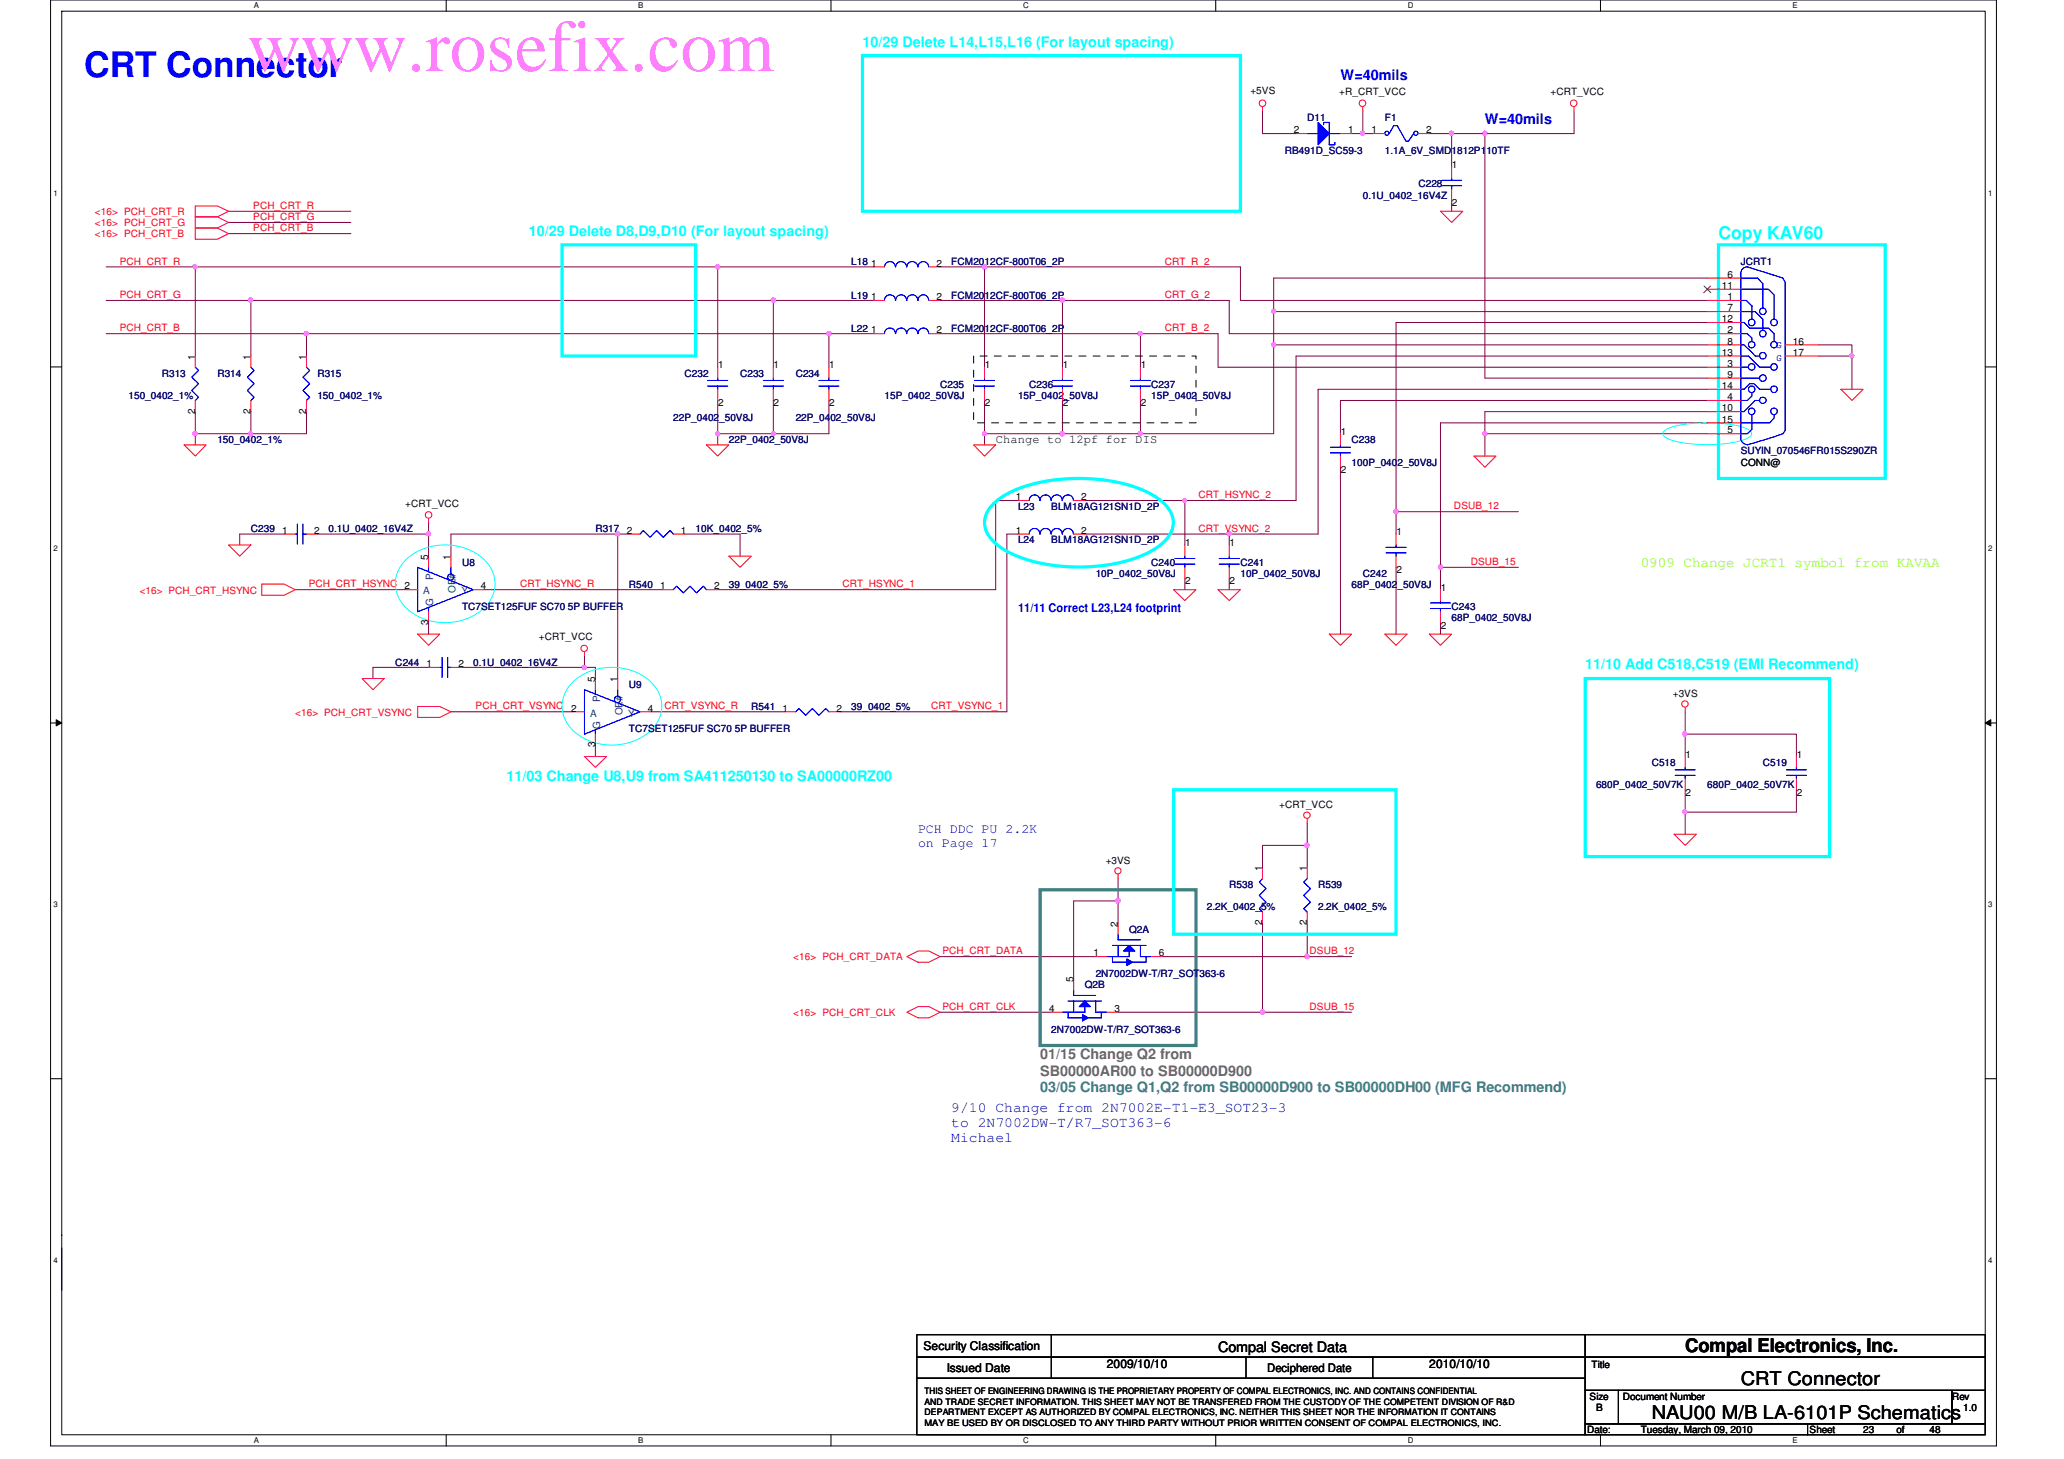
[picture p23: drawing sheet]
<svg xmlns="http://www.w3.org/2000/svg" width="297mm" height="210mm" viewBox="0 0 297 210" stroke-linecap="round" stroke-linejoin="round" font-family="sans-serif">
<defs><g id="words">
<text font-size="10.6" fill="#ff80ff" x="35.6" y="10.2">www.rosefix.com</text>
<text font-size="5.1" fill="#00f" x="12.1" y="11.1">CRT Connector</text>
<g font-size="2.7">
<text x="242.5" y="194.6">Compal Electronics, Inc.</text>
<text x="250.5" y="199.3">CRT Connector</text>
<text x="237.7" y="204.1">NAU00 M/B LA-6101P Schematics</text>
</g>
<text font-size="2.5" fill="#0ff" x="247.3" y="34.4">Copy KAV60</text>
<g font-size="2.1" fill="#0ff">
<text x="124.1" y="6.7">10/29 Delete L14,L15,L16 (For layout spacing)</text>
<text x="76.1" y="33.9">10/29 Delete D8,D9,D10 (For layout spacing)</text>
<text x="228.1" y="96.3">11/10 Add C518,C519 (EMI Recommend)</text>
<text x="72.9" y="112.3">11/03 Change U8,U9 from SA411250130 to SA00000RZ00</text>
</g>
<g font-size="2.1" fill="#00f">
<text x="192.9" y="11.5">W=40mils</text>
<text x="213.7" y="17.9">W=40mils</text>
<text x="136.9" y="160">9/10 Change from 2N7002E-T1-E3_SOT23-3</text>
<text x="136.9" y="162.2">to 2N7002DW-T/R7_SOT363-6</text>
<text x="136.9" y="164.3">Michael</text>
</g>
<text font-size="2.1" fill="#80ff00" x="236.1" y="81.6">0909 Change JCRT1 symbol from KAVAA</text>
<g font-size="2.1" fill="#808040">
<text x="149.7" y="152.3">01/15 Change Q2 from</text>
<text x="149.7" y="154.8">SB00000AR00 to SB00000D900</text>
</g>
<text font-size="2.1" fill="#408080" x="149.7" y="157.1">03/05 Change Q1,Q2 from SB00000D900 to SB00000DH00 (MFG Recommend)</text>
<text font-size="2.1" x="175.3" y="194.4">Compal Secret Data</text>
<g font-size="1.9" fill="#00f">
<text x="132.1" y="119.9">PCH DDC PU 2.2K</text>
<text x="132.1" y="121.9">on Page 17</text>
</g>
<g font-size="1.7">
<text x="143.3" y="63.8">Change to 12pf for DIS</text>
<text x="132.9" y="194.3">Security Classification</text>
<text x="136.3" y="197.3">Issued Date</text>
<text x="159.3" y="196.9">2009/10/10</text>
<text x="182.4" y="197.4">Deciphered Date</text>
<text x="205.7" y="196.9">2010/10/10</text>
</g>
<text font-size="1.7" fill="#00f" x="146.5" y="88">11/11 Correct L23,L24 footprint</text>
<g font-size="1.4">
<text x="180" y="13.5">+5VS</text>
<text x="192.7" y="13.7">+R_CRT_VCC</text>
<text x="223.1" y="13.7">+CRT_VCC</text>
<text x="186.2" y="19.2">2</text>
<text x="194" y="19.2">1</text>
<text x="197.4" y="19.2">1</text>
<text x="205.2" y="19.2">2</text>
<text x="209" y="24.2">1</text>
<text x="209" y="29.7">2</text>
<text x="125.4" y="38.4">1</text>
<text x="134.8" y="38.4">2</text>
<text x="247.8" y="41.6">11</text>
<text x="248.6" y="40">6</text>
<text x="125.4" y="48">1</text>
<text x="125.4" y="43.2">1</text>
<text x="134.8" y="48">2</text>
<text x="134.8" y="43.2">2</text>
<text x="247.8" y="46.4">12</text>
<text x="248.6" y="43.2">1</text>
<text x="248.6" y="44.8">7</text>
<text x="248.6" y="48">2</text>
<text x="28.1" y="51.7" transform="rotate(-90 28.1 51.7)">1</text>
<text x="36.1" y="51.7" transform="rotate(-90 36.1 51.7)">1</text>
<text x="44.1" y="51.7" transform="rotate(-90 44.1 51.7)">1</text>
<text x="103.3" y="53">1</text>
<text x="111.3" y="53">1</text>
<text x="119.3" y="53">1</text>
<text x="141.7" y="53">1</text>
<text x="152.9" y="53">1</text>
<text x="164.2" y="53">1</text>
<text x="247.8" y="51.2">13</text>
<text x="248.6" y="49.6">8</text>
<text x="248.6" y="52.8">3</text>
<text x="258" y="49.6">16</text>
<text x="258" y="51.2">17</text>
<text x="28.1" y="59.5" transform="rotate(-90 28.1 59.5)">2</text>
<text x="36.1" y="59.5" transform="rotate(-90 36.1 59.5)">2</text>
<text x="44.1" y="59.5" transform="rotate(-90 44.1 59.5)">2</text>
<text x="103.3" y="58.5">2</text>
<text x="111.3" y="58.5">2</text>
<text x="119.3" y="58.5">2</text>
<text x="141.7" y="58.5">2</text>
<text x="152.9" y="58.5">2</text>
<text x="164.2" y="58.5">2</text>
<text x="247.8" y="56">14</text>
<text x="247.8" y="59.2">10</text>
<text x="248.6" y="54.4">9</text>
<text x="248.6" y="57.6">4</text>
<text x="193" y="62.6">1</text>
<text x="247.8" y="60.8">15</text>
<text x="248.6" y="62.4">5</text>
<text x="146.2" y="72">1</text>
<text x="155.6" y="72">2</text>
<text x="193" y="68.1">2</text>
<text x="250.5" y="67">CONN@</text>
<text x="40.6" y="76.8">1</text>
<text x="45.2" y="76.8">2</text>
<text x="58.3" y="72.9">+CRT_VCC</text>
<text x="90.2" y="76.8">2</text>
<text x="98" y="76.8">1</text>
<text x="146.2" y="76.8">1</text>
<text x="155.6" y="76.8">2</text>
<text x="201" y="77">1</text>
<text x="61.6" y="80.5" transform="rotate(-90 61.6 80.5)">5</text>
<text x="64.9" y="80.5" transform="rotate(-90 64.9 80.5)">1</text>
<text x="170.6" y="78.6">1</text>
<text x="177" y="78.6">1</text>
<text x="201" y="82.5">2</text>
<text x="58.2" y="84.8">2</text>
<text x="61.6" y="89.9" transform="rotate(-90 61.6 89.9)">3</text>
<text x="69.2" y="84.8">4</text>
<text x="95" y="84.8">1</text>
<text x="102.8" y="84.8">2</text>
<text x="170.6" y="84.1">2</text>
<text x="177" y="84.1">2</text>
<text x="207.3" y="85">1</text>
<text x="61.4" y="96">1</text>
<text x="66" y="96">2</text>
<text x="77.6" y="92.1">+CRT_VCC</text>
<text x="207.3" y="90.5">2</text>
<text x="85.6" y="98.1" transform="rotate(-90 85.6 98.1)">5</text>
<text x="88.9" y="98.1" transform="rotate(-90 88.9 98.1)">1</text>
<text x="240.7" y="100.2">+3VS</text>
<text x="82.2" y="102.4">2</text>
<text x="85.6" y="107.5" transform="rotate(-90 85.6 107.5)">3</text>
<text x="93.2" y="102.4">4</text>
<text x="112.6" y="102.4">1</text>
<text x="120.4" y="102.4">2</text>
<text x="242.6" y="109">1</text>
<text x="258.6" y="109">1</text>
<text x="184.1" y="116.2">+CRT_VCC</text>
<text x="242.6" y="114.5">2</text>
<text x="258.6" y="114.5">2</text>
<text x="159.1" y="124.2">+3VS</text>
<text x="181.6" y="125.3" transform="rotate(-90 181.6 125.3)">1</text>
<text x="188.1" y="125.3" transform="rotate(-90 188.1 125.3)">1</text>
<text x="157.4" y="137.6">1</text>
<text x="160.9" y="133.3" transform="rotate(-90 160.9 133.3)">2</text>
<text x="166.8" y="137.6">6</text>
<text x="181.6" y="133.1" transform="rotate(-90 181.6 133.1)">2</text>
<text x="188.1" y="133.1" transform="rotate(-90 188.1 133.1)">2</text>
<text x="154.5" y="141.3" transform="rotate(-90 154.5 141.3)">5</text>
<text x="151" y="145.6">4</text>
<text x="160.4" y="145.6">3</text>
<text x="229.1" y="196.8">Title</text>
<text x="228.8" y="201.4">Size</text>
<text x="229.7" y="203">B</text>
<text x="233.6" y="201.4">Document Number</text>
<text x="280.9" y="201.4">Rev</text>
<text x="282.5" y="203">1.0</text>
<text x="228.4" y="206.2">Date:</text>
<text x="236.1" y="206.2">Tuesday, March 09, 2010</text>
<text x="260.4" y="206.2">Sheet</text>
<text x="268.1" y="206.2">23</text>
<text x="272.9" y="206.2">of</text>
<text x="277.7" y="206.2">48</text>
</g>
<g font-size="1.4" fill="#000080">
<text x="188.1" y="17.4">D11</text>
<text x="199.3" y="17.4">F1</text>
<text x="184.9" y="22.2">RB491D_SC59-3</text>
<text x="199.3" y="22.2">1.1A_6V_SMD1812P110TF</text>
<text x="196.1" y="28.6">0.1U_0402_16V4Z</text>
<text x="204.1" y="27">C228</text>
<text x="122.5" y="38.2">L18</text>
<text x="136.9" y="38.2">FCM2012CF-800T06_2P</text>
<text x="250.5" y="38.2">JCRT1</text>
<text x="122.5" y="47.8">L22</text>
<text x="122.5" y="43">L19</text>
<text x="136.9" y="47.8">FCM2012CF-800T06_2P</text>
<text x="136.9" y="43">FCM2012CF-800T06_2P</text>
<text x="18.5" y="57.4">150_0402_1%</text>
<text x="23.3" y="54.2">R313</text>
<text x="31.3" y="54.2">R314</text>
<text x="45.7" y="54.2">R315</text>
<text x="45.7" y="57.4">150_0402_1%</text>
<text x="98.5" y="54.2">C232</text>
<text x="106.5" y="54.2">C233</text>
<text x="114.5" y="54.2">C234</text>
<text x="127.3" y="57.4">15P_0402_50V8J</text>
<text x="135.3" y="55.8">C235</text>
<text x="146.5" y="57.4">15P_0402_50V8J</text>
<text x="148.1" y="55.8">C236</text>
<text x="165.7" y="55.8">C237</text>
<text x="165.7" y="57.4">15P_0402_50V8J</text>
<text x="31.3" y="63.8">150_0402_1%</text>
<text x="96.9" y="60.6">22P_0402_50V8J</text>
<text x="104.9" y="63.8">22P_0402_50V8J</text>
<text x="114.5" y="60.6">22P_0402_50V8J</text>
<text x="194.5" y="63.8">C238</text>
<text x="250.5" y="65.4">SUYIN_070546FR015S290ZR</text>
<text x="194.5" y="67">100P_0402_50V8J</text>
<text x="36.1" y="76.6">C239</text>
<text x="47.3" y="76.6">0.1U_0402_16V4Z</text>
<text x="85.7" y="76.6">R317</text>
<text x="100.1" y="76.6">10K_0402_5%</text>
<text x="146.5" y="73.4">L23</text>
<text x="151.3" y="73.4">BLM18AG121SN1D_2P</text>
<text x="66.5" y="81.4">U8</text>
<text x="146.5" y="78.2">L24</text>
<text x="151.3" y="78.2">BLM18AG121SN1D_2P</text>
<text x="157.7" y="83">10P_0402_50V8J</text>
<text x="165.7" y="81.4">C240</text>
<text x="178.5" y="81.4">C241</text>
<text x="178.5" y="83">10P_0402_50V8J</text>
<text x="196.1" y="83">C242</text>
<text x="66.5" y="87.8">TC7SET125FUF SC70 5P BUFFER</text>
<text x="90.5" y="84.6">R540</text>
<text x="104.9" y="84.6">39_0402_5%</text>
<text x="194.5" y="84.6">68P_0402_50V8J</text>
<text x="208.9" y="87.8">C243</text>
<text x="208.9" y="89.4">68P_0402_50V8J</text>
<text x="56.9" y="95.8">C244</text>
<text x="68.1" y="95.8">0.1U_0402_16V4Z</text>
<text x="90.5" y="99">U9</text>
<text x="90.5" y="105.4">TC7SET125FUF SC70 5P BUFFER</text>
<text x="108.1" y="102.2">R541</text>
<text x="122.5" y="102.2">39_0402_5%</text>
<text x="229.7" y="113.4">680P_0402_50V7K</text>
<text x="237.7" y="110.2">C518</text>
<text x="245.7" y="113.4">680P_0402_50V7K</text>
<text x="253.7" y="110.2">C519</text>
<text x="173.7" y="131">2.2K_0402_5%</text>
<text x="176.9" y="127.8">R538</text>
<text x="189.7" y="127.8">R539</text>
<text x="189.7" y="131">2.2K_0402_5%</text>
<text x="162.5" y="134.2">Q2A</text>
<text x="156.1" y="142.2">Q2B</text>
<text x="157.7" y="140.6">2N7002DW-T/R7_SOT363-6</text>
<text x="151.3" y="148.6">2N7002DW-T/R7_SOT363-6</text>
</g>
<g font-size="1.4" fill="#f00">
<text x="13.7" y="32.6">&lt;16&gt; PCH_CRT_G</text>
<text x="13.7" y="31">&lt;16&gt; PCH_CRT_R</text>
<text x="13.7" y="34.2">&lt;16&gt; PCH_CRT_B</text>
<text x="36.4" y="30.1">PCH_CRT_R</text>
<text x="36.4" y="31.7">PCH_CRT_G</text>
<text x="36.4" y="33.3">PCH_CRT_B</text>
<text x="17.2" y="38.1">PCH_CRT_R</text>
<text x="167.6" y="38.1">CRT_R_2</text>
<text x="17.2" y="42.9">PCH_CRT_G</text>
<text x="17.2" y="47.7">PCH_CRT_B</text>
<text x="167.6" y="42.9">CRT_G_2</text>
<text x="167.6" y="47.7">CRT_B_2</text>
<text x="172.5" y="71.7">CRT_HSYNC_2</text>
<text x="172.5" y="76.5">CRT_VSYNC_2</text>
<text x="209.3" y="73.3">DSUB_12</text>
<text x="211.7" y="81.3">DSUB_15</text>
<text x="20.1" y="85.4">&lt;16&gt; PCH_CRT_HSYNC</text>
<text x="44.4" y="84.5">PCH_CRT_HSYNC</text>
<text x="74.8" y="84.5">CRT_HSYNC_R</text>
<text x="121.2" y="84.5">CRT_HSYNC_1</text>
<text x="42.5" y="103">&lt;16&gt; PCH_CRT_VSYNC</text>
<text x="68.4" y="102.1">PCH_CRT_VSYNC</text>
<text x="95.6" y="102.1">CRT_VSYNC_R</text>
<text x="134" y="102.1">CRT_VSYNC_1</text>
<text x="135.6" y="137.3">PCH_CRT_DATA</text>
<text x="188.5" y="137.3">DSUB_12</text>
<text x="114.2" y="138.2">&lt;16&gt; PCH_CRT_DATA</text>
<text x="114.2" y="146.2">&lt;16&gt; PCH_CRT_CLK</text>
<text x="135.6" y="145.3">PCH_CRT_CLK</text>
<text x="188.5" y="145.3">DSUB_15</text>
</g>
<g font-size="1.4" fill="#00f">
<text x="255.6" y="50">G</text>
<text x="255.6" y="51.9">G</text>
</g>
<g font-size="1.4" fill="#004080">
<text x="62.4" y="83.4" transform="rotate(-90 62.4 83.4)">P</text>
<text x="60.9" y="85.5">A</text>
<text x="62.4" y="87.2" transform="rotate(-90 62.4 87.2)">G</text>
<text x="65.6" y="85.3" transform="rotate(-90 65.6 85.3)">OE#</text>
<text x="66.4" y="85.5">Y</text>
<text x="86.4" y="101" transform="rotate(-90 86.4 101)">P</text>
<text x="84.9" y="103.1">A</text>
<text x="86.4" y="104.8" transform="rotate(-90 86.4 104.8)">G</text>
<text x="89.6" y="102.9" transform="rotate(-90 89.6 102.9)">OE#</text>
<text x="90.4" y="103.1">Y</text>
</g>
<g font-size="1.3">
<text x="133.1" y="203.6">DEPARTMENT EXCEPT AS AUTHORIZED BY COMPAL ELECTRONICS, INC. NEITHER THIS SHEET NOR THE INFORMATION IT CONTAINS</text>
<text x="133.1" y="200.6">THIS SHEET OF ENGINEERING DRAWING IS THE PROPRIETARY PROPERTY OF COMPAL ELECTRONICS, INC. AND CONTAINS CONFIDENTIAL</text>
<text x="133.1" y="202.1">AND TRADE SECRET INFORMATION. THIS SHEET MAY NOT BE TRANSFERED FROM THE CUSTODY OF THE COMPETENT DIVISION OF R&amp;D</text>
<text x="133.1" y="205.1">MAY BE USED BY OR DISCLOSED TO ANY THIRD PARTY WITHOUT PRIOR WRITTEN CONSENT OF COMPAL ELECTRONICS, INC.</text>
</g>
<g font-size="1.1">
<text x="36.5" y="1.1">A</text>
<text x="91.9" y="1.1">B</text>
<text x="147.2" y="1.1">C</text>
<text x="202.6" y="1.1">D</text>
<text x="258" y="1.1">E</text>
<text x="7.7" y="28.2">1</text>
<text x="286.1" y="28.2">1</text>
<text x="7.7" y="79.3">2</text>
<text x="286.1" y="79.3">2</text>
<text x="7.7" y="130.6">3</text>
<text x="286.1" y="130.6">3</text>
<text x="7.7" y="181.7">4</text>
<text x="286.1" y="181.7">4</text>
<text x="36.5" y="207.6">A</text>
<text x="91.9" y="207.6">B</text>
<text x="147.2" y="207.6">C</text>
<text x="202.6" y="207.6">D</text>
<text x="258" y="207.6">E</text>
</g>
</g></defs>
<path d="M7.3 0h280v208h-280zM8.9 1.6h276.8v204.8h-276.8z" fill="none" stroke="#000" stroke-width=".14"/>
<g fill="#fff">
<path d="M36.5 .2h.8v1.2h-.8z"/>
<path d="M36.5 206.6h.8v1.2h-.8z"/>
</g>
<path d="M64.2 0v1.6M64.2 206.4v1.6" fill="none" stroke="#000" stroke-width=".14"/>
<g fill="#fff">
<path d="M91.9 .2h.7v1.2h-.7z"/>
<path d="M91.9 206.6h.7v1.2h-.7z"/>
</g>
<path d="M119.6 0v1.6M119.6 206.4v1.6" fill="none" stroke="#000" stroke-width=".14"/>
<g fill="#fff">
<path d="M147.2 .2h.8v1.2h-.8z"/>
<path d="M147.2 206.6h.8v1.2h-.8z"/>
</g>
<path d="M175 0v1.6M175 206.4v1.6" fill="none" stroke="#000" stroke-width=".14"/>
<g fill="#fff">
<path d="M202.6 .2h.8v1.2h-.8z"/>
<path d="M202.6 206.6h.8v1.2h-.8z"/>
</g>
<path d="M230.3 0v1.6M230.3 206.4v1.6" fill="none" stroke="#000" stroke-width=".14"/>
<g fill="#fff">
<path d="M258 .2h.7v1.2h-.7z"/>
<path d="M258 206.6h.7v1.2h-.7z"/>
<path d="M7.7 27.2h.6v1.2h-.6z"/>
<path d="M286.1 27.2h.6v1.2h-.6z"/>
<path d="M7.7 78.4h.6v1.1h-.6z"/>
<path d="M286.1 78.4h.6v1.1h-.6z"/>
</g>
<path d="M7.3 52.8h1.6M285.7 52.8h1.6" fill="none" stroke="#000" stroke-width=".14"/>
<g fill="#fff">
<path d="M7.7 129.6h.6v1.2h-.6z"/>
<path d="M286.1 129.6h.6v1.2h-.6z"/>
</g>
<path d="M7.3 104h1.6M8.1 103.5l.8 .5-.8 .4zM285.7 104h1.6M285.7 104l.8-.5v.9z" fill="none" stroke="#000" stroke-width=".14"/>
<path d="M8.1 103.5l.8 .5-.8 .4zM285.7 104l.8-.5v.9z" fill="#000"/>
<g fill="#fff">
<path d="M7.7 180.8h.6v1.1h-.6z"/>
<path d="M286.1 180.8h.6v1.1h-.6z"/>
</g>
<path d="M7.3 155.2h1.6M285.7 155.2h1.6" fill="none" stroke="#000" stroke-width=".14"/>
<path d="M152.9 43.2v9.6" fill="none" stroke="#800040" stroke-width=".14"/>
<circle cx="152.9" cy="43.2" r=".31" fill="#f0f"/>
<circle cx="152.9" cy="43.2" r=".31" fill="none" stroke="#f0f" stroke-width=".14"/>
<path d="M196.1 19.2h1.6M208.9 28.8v1.6M176.9 48h68.8M176.9 76.8h12.8M200.9 81.6v9.6" fill="none" stroke="#800040" stroke-width=".14"/>
<circle cx="176.9" cy="76.8" r=".31" fill="#f0f"/>
<circle cx="176.9" cy="76.8" r=".31" fill="none" stroke="#f0f" stroke-width=".14"/>
<path d="M196.1 16v3.2M189.7 56h56" fill="none" stroke="#800040" stroke-width=".14"/>
<circle cx="196.1" cy="19.2" r=".3" fill="#f0f"/>
<circle cx="196.1" cy="19.2" r=".3" fill="none" stroke="#f0f" stroke-width=".14"/>
<path d="M181.7 16v3.2h4.8M175.3 52.8h70.4M189.7 56v20.8M245.7 51.2h-59.2v20.8h-16v6.4M245.7 57.6h-52.8v4.8M176.9 76.8v1.6M192.9 67.2v24M170.5 83.2v1.6M176.9 83.2v1.6M207.3 89.6v1.6" fill="none" stroke="#800040" stroke-width=".14"/>
<circle cx="170.5" cy="72" r=".3" fill="#f0f"/>
<circle cx="170.5" cy="72" r=".3" fill="none" stroke="#f0f" stroke-width=".14"/>
<path d="M200.9 46.4h44.8M156.1 76.8h20.8M207.3 81.6v3.2" fill="none" stroke="#800040" stroke-width=".14"/>
<circle cx="207.3" cy="81.6" r=".31" fill="#f0f"/>
<circle cx="207.3" cy="81.6" r=".31" fill="none" stroke="#f0f" stroke-width=".14"/>
<path d="M61.7 76.8v3.2M64.9 76.8v3.2M207.3 60.8h38.4" fill="none" stroke="#800040" stroke-width=".14"/>
<circle cx="61.7" cy="76.8" r=".3" fill="#f0f"/>
<circle cx="61.7" cy="76.8" r=".3" fill="none" stroke="#f0f" stroke-width=".14"/>
<path d="M194.5 19.2h1.6M64.9 76.8h25.6M88.9 76.8v20.8M156.1 72h14.4M53.7 96h8M61.7 89.6v1.6" fill="none" stroke="#800040" stroke-width=".14"/>
<circle cx="88.9" cy="76.8" r=".31" fill="#f0f"/>
<circle cx="88.9" cy="76.8" r=".31" fill="none" stroke="#f0f" stroke-width=".14"/>
<path d="M200.9 73.6v3.2" fill="none" stroke="#800040" stroke-width=".14"/>
<circle cx="200.9" cy="73.6" r=".32" fill="#f0f"/>
<circle cx="200.9" cy="73.6" r=".32" fill="none" stroke="#f0f" stroke-width=".14"/>
<path d="M213.7 19.2v35.2" fill="none" stroke="#800040" stroke-width=".14"/>
<circle cx="213.7" cy="19.2" r=".3" fill="#f0f"/>
<circle cx="213.7" cy="19.2" r=".3" fill="none" stroke="#f0f" stroke-width=".14"/>
<path d="M205.7 19.2h3.2M226.5 16v3.2h-12.8M141.7 38.4h36.8M135.3 43.2h17.6M178.5 43.2h67.2M183.3 44.8v4.8M200.9 46.4v27.2h17.6M45.7 76.8h16M207.3 60.8v20.8h11.2M85.7 96v1.6" fill="none" stroke="#800040" stroke-width=".14"/>
<circle cx="183.3" cy="44.8" r=".3" fill="#f0f"/>
<circle cx="183.3" cy="44.8" r=".3" fill="none" stroke="#f0f" stroke-width=".14"/>
<path d="M208.9 19.2v4.8M213.7 54.4h32M61.7 75.2v1.6M84.1 96h1.6" fill="none" stroke="#800040" stroke-width=".14"/>
<circle cx="84.1" cy="96" r=".3" fill="#f0f"/>
<circle cx="84.1" cy="96" r=".3" fill="none" stroke="#f0f" stroke-width=".14"/>
<path d="M208.9 19.2h4.8" fill="none" stroke="#800040" stroke-width=".14"/>
<circle cx="208.9" cy="19.2" r=".31" fill="#f0f"/>
<circle cx="208.9" cy="19.2" r=".31" fill="none" stroke="#f0f" stroke-width=".14"/>
<path d="M141.7 38.4v14.4M183.3 40h62.4M98.5 76.8h8M84.1 94.4v1.6" fill="none" stroke="#800040" stroke-width=".14"/>
<circle cx="141.7" cy="38.4" r=".3" fill="#f0f"/>
<circle cx="141.7" cy="38.4" r=".3" fill="none" stroke="#f0f" stroke-width=".14"/>
<path d="M164.1 62.4h19.2" fill="none" stroke="#800040" stroke-width=".14"/>
<circle cx="164.1" cy="62.4" r=".3" fill="#f0f"/>
<circle cx="164.1" cy="62.4" r=".3" fill="none" stroke="#f0f" stroke-width=".14"/>
<path d="M28.1 59.2v3.2M213.7 59.2h32M34.5 76.8v1.6M152.9 62.4h11.2" fill="none" stroke="#800040" stroke-width=".14"/>
<circle cx="152.9" cy="62.4" r=".31" fill="#f0f"/>
<circle cx="152.9" cy="62.4" r=".31" fill="none" stroke="#f0f" stroke-width=".14"/>
<path d="M28.1 38.4v12.8M44.1 59.2v3.2M141.7 62.4h11.2" fill="none" stroke="#800040" stroke-width=".14"/>
<circle cx="141.7" cy="62.4" r=".3" fill="#f0f"/>
<circle cx="141.7" cy="62.4" r=".3" fill="none" stroke="#f0f" stroke-width=".14"/>
<path d="M36.1 62.4h8" fill="none" stroke="#800040" stroke-width=".14"/>
<circle cx="36.1" cy="62.4" r=".3" fill="#f0f"/>
<circle cx="36.1" cy="62.4" r=".3" fill="none" stroke="#f0f" stroke-width=".14"/>
<path d="M164.1 57.6v4.8M183.3 40v4.8M245.7 49.6h-62.4v12.8" fill="none" stroke="#800040" stroke-width=".14"/>
<circle cx="183.3" cy="49.6" r=".31" fill="#f0f"/>
<circle cx="183.3" cy="49.6" r=".31" fill="none" stroke="#f0f" stroke-width=".14"/>
<g fill="none" stroke="#800040" stroke-width=".14">
<path d="M36.1 59.2v3.2M36.1 43.2v8M44.1 48v3.2M141.7 57.6v6.4M152.9 43.2h24v4.8M152.9 57.6v4.8M164.1 48h11.2M183.3 44.8h62.4M28.1 62.4v1.6M34.5 76.8h6.4M106.5 76.8v3.2M213.7 62.4v3.2"/>
<path d="M53.7 96v1.6"/>
</g>
<circle cx="164.1" cy="48" r=".3" fill="#f0f"/>
<circle cx="164.1" cy="48" r=".3" fill="none" stroke="#f0f" stroke-width=".14"/>
<path d="M175.3 48v4.8M28.1 62.4h8" fill="none" stroke="#800040" stroke-width=".14"/>
<circle cx="28.1" cy="62.4" r=".3" fill="#f0f"/>
<circle cx="28.1" cy="62.4" r=".3" fill="none" stroke="#f0f" stroke-width=".14"/>
<path d="M28.1 38.4h75.2M135.3 38.4h6.4" fill="none" stroke="#800040" stroke-width=".14"/>
<circle cx="28.1" cy="38.4" r=".3" fill="#f0f"/>
<circle cx="28.1" cy="38.4" r=".3" fill="none" stroke="#f0f" stroke-width=".14"/>
<path d="M36.1 43.2h75.2M44.1 48h75.2M111.3 62.4h-8v1.6" fill="none" stroke="#800040" stroke-width=".14"/>
<circle cx="103.3" cy="62.4" r=".3" fill="#f0f"/>
<circle cx="103.3" cy="62.4" r=".3" fill="none" stroke="#f0f" stroke-width=".14"/>
<path d="M103.3 38.4v14.4M111.3 43.2v9.6M111.3 57.6v4.8M119.3 48h6.4" fill="none" stroke="#800040" stroke-width=".14"/>
<circle cx="119.3" cy="48" r=".3" fill="#f0f"/>
<circle cx="119.3" cy="48" r=".3" fill="none" stroke="#f0f" stroke-width=".14"/>
<path d="M111.3 43.2h14.4" fill="none" stroke="#800040" stroke-width=".14"/>
<circle cx="111.3" cy="43.2" r=".3" fill="#f0f"/>
<circle cx="111.3" cy="43.2" r=".3" fill="none" stroke="#f0f" stroke-width=".14"/>
<path d="M103.3 38.4h22.4" fill="none" stroke="#800040" stroke-width=".14"/>
<circle cx="103.3" cy="38.4" r=".3" fill="#f0f"/>
<circle cx="103.3" cy="38.4" r=".3" fill="none" stroke="#f0f" stroke-width=".14"/>
<path d="M111.3 62.4h8" fill="none" stroke="#800040" stroke-width=".14"/>
<circle cx="111.3" cy="62.4" r=".3" fill="#f0f"/>
<circle cx="111.3" cy="62.4" r=".3" fill="none" stroke="#f0f" stroke-width=".14"/>
<path d="M15.3 38.4h12.8M178.5 38.4v4.8M15.3 43.2h20.8M103.3 57.6v4.8M119.3 57.6v4.8M119.3 48v4.8M135.3 48h28.8v4.8M146.5 72h-3.2v12.8M146.5 76.8h-1.6v25.6M66.5 96h17.6" fill="none" stroke="#800040" stroke-width=".14"/>
<circle cx="36.1" cy="43.2" r=".3" fill="#f0f"/>
<circle cx="36.1" cy="43.2" r=".3" fill="none" stroke="#f0f" stroke-width=".14"/>
<path d="M15.3 48h28.8" fill="none" stroke="#800040" stroke-width=".14"/>
<circle cx="44.1" cy="48" r=".3" fill="#f0f"/>
<circle cx="44.1" cy="48" r=".3" fill="none" stroke="#f0f" stroke-width=".14"/>
<path d="M42.5 84.8h16M64.9 102.4h17.6M85.7 107.2v1.6M135.3 137.6h22.4M160.9 129.6h-6.4v11.2M135.3 145.6h16" fill="none" stroke="#800040" stroke-width=".14"/>
<circle cx="160.9" cy="129.6" r=".32" fill="#f0f"/>
<circle cx="160.9" cy="129.6" r=".32" fill="none" stroke="#f0f" stroke-width=".14"/>
<path d="M32.9 30.4h17.6M32.9 32h17.6M32.9 33.6h17.6M261.7 49.6h4.8v1.6M160.9 126.4v6.4M188.1 137.6h6.4M181.7 145.6h12.8" fill="none" stroke="#800040" stroke-width=".14"/>
<circle cx="266.5" cy="51.2" r=".3" fill="#f0f"/>
<circle cx="266.5" cy="51.2" r=".3" fill="none" stroke="#f0f" stroke-width=".14"/>
<path d="M261.7 51.2h4.8v4.8M213.7 62.4h32" fill="none" stroke="#800040" stroke-width=".14"/>
<circle cx="213.7" cy="62.4" r=".3" fill="#f0f"/>
<circle cx="213.7" cy="62.4" r=".3" fill="none" stroke="#f0f" stroke-width=".14"/>
<path d="M213.7 59.2v3.2M188.1 132.8v4.8" fill="none" stroke="#800040" stroke-width=".14"/>
<circle cx="188.1" cy="137.6" r=".31" fill="#f0f"/>
<circle cx="188.1" cy="137.6" r=".31" fill="none" stroke="#f0f" stroke-width=".14"/>
<path d="M188.1 118.4v3.2M188.1 121.6v3.2M188.1 121.6h-6.4v3.2" fill="none" stroke="#800040" stroke-width=".14"/>
<circle cx="188.1" cy="121.6" r=".31" fill="#f0f"/>
<circle cx="188.1" cy="121.6" r=".31" fill="none" stroke="#f0f" stroke-width=".14"/>
<path d="M181.7 132.8v12.8" fill="none" stroke="#800040" stroke-width=".14"/>
<circle cx="181.7" cy="145.6" r=".31" fill="#f0f"/>
<circle cx="181.7" cy="145.6" r=".31" fill="none" stroke="#f0f" stroke-width=".14"/>
<path d="M69.7 84.8h25.6M103.3 84.8h40M93.7 102.4h19.2M120.9 102.4h24M242.5 108.8v-3.2h16v3.2M242.5 113.6v3.2h16M167.3 137.6h20.8M160.9 145.6h20.8" fill="none" stroke="#800040" stroke-width=".14"/>
<circle cx="242.5" cy="116.8" r=".3" fill="#f0f"/>
<circle cx="242.5" cy="116.8" r=".3" fill="none" stroke="#f0f" stroke-width=".14"/>
<path d="M242.5 116.8v3.2M242.5 102.4v3.2M258.5 113.6v3.2" fill="none" stroke="#800040" stroke-width=".14"/>
<circle cx="242.5" cy="105.6" r=".31" fill="#f0f"/>
<circle cx="242.5" cy="105.6" r=".31" fill="none" stroke="#f0f" stroke-width=".14"/>
<g fill="none" stroke="#f00" stroke-width=".14">
<path d="M181.7 15.4v.6M196.1 15.4v.6M226.5 15.4v.6M28.1 31.2h3.2l1.6 .8-1.6 .8h-3.2M28.1 29.6h3.2l1.6 .8-1.6 .8h-3.2zM28.1 31.2v1.6M28.1 32.8h3.2l1.6 .8-1.6 .8h-3.2zM207.3 30.4h3.2l-1.6 1.6zM264.9 56h3.2l-1.6 1.6zM26.5 64h3.2l-1.6 1.6zM32.9 78.4h3.2l-1.6 1.6zM61.7 74.6v.6"/>
<path d="M101.7 64h3.2l-1.6 1.6zM140.1 64h3.2l-1.6 1.6zM212.1 65.6h3.2l-1.6 1.6zM37.7 84h3.2l1.6 .8-1.6 .8h-3.2zM52.1 97.6h3.2l-1.6 1.6zM58.5 84.8h1.6M60.1 91.2h3.2l-1.6 1.6zM61.7 80v1.6M61.7 88v1.6M64.9 80v1.6M68.1 84.8h1.6M84.1 93.8v.6"/>
<path d="M104.9 80h3.2l-1.6 1.6zM168.9 84.8h3.2l-1.6 1.6zM175.3 84.8h3.2l-1.6 1.6zM191.3 91.2h3.2l-1.6 1.6zM199.3 91.2h3.2l-1.6 1.6zM205.7 91.2h3.2l-1.6 1.6zM60.1 101.6h3.2l1.6 .8-1.6 .8h-3.2zM84.1 108.8h3.2l-1.6 1.6zM188.1 117.8v.6M242.5 101.8v.6M130.5 137.6l1.6-.8h1.6l1.6 .8-1.6 .8h-1.6zM160.9 125.8v.6"/>
<path d="M240.9 120h3.2l-1.6 1.6zM130.5 145.6l1.6-.8h1.6l1.6 .8-1.6 .8h-1.6z"/>
<circle cx="181.7" cy="14.9" r=".47"/>
<circle cx="196.1" cy="14.9" r=".47"/>
<circle cx="226.5" cy="14.9" r=".47"/>
<circle cx="61.7" cy="74.1" r=".47"/>
<circle cx="84.1" cy="93.3" r=".46"/>
<circle cx="188.1" cy="117.3" r=".46"/>
<circle cx="242.5" cy="101.3" r=".46"/>
<circle cx="160.9" cy="125.3" r=".45"/>
</g>
<g fill="none" stroke="#000" stroke-width=".14">
<path d="M131.9 192h96.2v3.2h-96.2zM131.9 195.2h96.2v3.1h-96.2zM131.9 198.3h96.2v8.1h-96.2zM151.3 192v6.3M179.3 195.2v3.1M197.6 195.2v3.1M228.1 192h57.6v3.2h-57.6zM228.1 195.2h57.6v4.8h-57.6zM228.1 200h4.8v4.9h-4.8zM228.1 204.9h32v1.5h-32zM232.9 200h48v4.9h-48zM260.1 204.9h25.6v1.5h-25.6z"/>
<path d="M280.9 200h4.8v4.9h-4.8z"/>
</g>
<path d="M8.9 177.6h.1M8.9 185.6v-8" fill="none" stroke="#000" stroke-width=".14" stroke-dasharray="6.1 2"/>
<path d="M140.1 51.2h32v9.6h-32z" fill="none" stroke="#000" stroke-width=".14" stroke-dasharray="1 1 1 1 1 1 1 1"/>
<path d="M149.7 128h22.4v22.4h-22.4z" fill="none" stroke="#408080" stroke-width=".47"/>
<path d="M124.1 8h54.4v22.4h-54.4zM80.9 35.2h19.2v16h-19.2zM247.3 35.2h24v33.6h-24zM143.3 72.2a15.9 15.9 0 0 1 8.6-3.2 25 25 0 0 1 13.5 2 6.4 6.4 0 0 1 3.4 3.4 3.6 3.6 0 0 1-1.5 3.8 16 16 0 0 1-8.7 3.2 24.7 24.7 0 0 1-13.5-2 6.4 6.4 0 0 1-3.3-3.4 3.6 3.6 0 0 1 1.5-3.8zM228.1 97.6h35.2v25.6h-35.2zM168.9 113.6h32v20.8h-32z" fill="none" stroke="#0ff" stroke-width=".47"/>
<path d="M239.4 62.1a6.8 6.8 0 0 1 4.1-1.2 19.5 19.5 0 0 1 7.7 .7l.8 .5 .1 .3a1.78 1.78 0 0 1-1.5 1 20.6 20.6 0 0 1-10.4-.2l-.8-.5-.1-.3zM58.3 80.7a8.4 8.4 0 0 1 11.8 .2 4.7 4.7 0 0 1-1.3 7.3 8.6 8.6 0 0 1-10.5-.9 4.6 4.6 0 0 1 0-6.6zM82.3 98.3a8.4 8.4 0 0 1 11.8 .3 4.7 4.7 0 0 1-1.3 7.2 8.6 8.6 0 0 1-10.5-.9 4.6 4.6 0 0 1 0-6.6z" fill="none" stroke="#0ff" stroke-width=".14"/>
<g fill="none" stroke="#00f" stroke-width=".14">
<path d="M60.1 81.6l8 3.2-8 3.2zM61.7 81.6v.7M61.7 87.4v.6M64.9 81.6v1M160.1 136h4.8M160.9 134.4v.8h3.2M160.9 136v1.6M164.1 136v1.6"/>
<circle cx="64.9" cy="83" r=".45"/>
</g>
<path d="M161.7 136.8l.8-.8 .8 .8z" fill="#00f"/>
<path d="M160.1 138.4h2.1M161.7 136.8l.8-.8 .8 .8zM162.5 136.8v.8h-3.2M164.1 137.6h1.6M164.9 137.6v.8" fill="none" stroke="#00f" stroke-width=".14"/>
<path d="M162.2 138l.8 .4-.8 .5z" fill="#00f"/>
<path d="M160.1 136h4.8M160.1 137.6v.8M160.9 134.4v.8h3.2M160.9 136v1.6M162.2 138l.8 .4-.8 .5zM163 138.4h1.9M164.1 136v1.6" fill="none" stroke="#00f" stroke-width=".14"/>
<path d="M161.7 136.8l.8-.8 .8 .8z" fill="#00f"/>
<path d="M160.1 138.4h2.1M161.7 136.8l.8-.8 .8 .8zM162.5 136.8v.8h-3.2M164.1 137.6h1.6M164.9 137.6v.8" fill="none" stroke="#00f" stroke-width=".14"/>
<path d="M162.2 138l.8 .4-.8 .5z" fill="#00f"/>
<g fill="none" stroke="#00f" stroke-width=".14">
<path d="M207.5 26.7h2.9M207.5 26h2.9M208.9 25.6v.4M208.9 26.7v.5M36.1 52.8l.5 .5-1 1 1 .9-1 1 1 .9-.5 .5M101.9 55.5h2.8M101.9 54.7h2.8M103.3 54.4v.3M103.3 55.5v.5M109.9 55.5h2.8M109.9 54.7h2.8M111.3 54.4v.3"/>
<path d="M111.3 55.5v.5M117.9 55.5h2.8M117.9 54.7h2.8M119.3 54.4v.3M119.3 55.5v.5M151.5 55.5h2.8M151.5 54.7h2.8M152.9 54.4v.3M152.9 55.5v.5M162.7 55.5h2.9M162.7 54.7h2.9M164.1 54.4v.3"/>
<path d="M164.1 55.5v.5M92.1 76.8l.5-.5 1 1 .9-1 1 1 .9-1 .5 .5M191.5 65.2h2.8M191.5 64.3h2.8M192.9 64v.3M192.9 65.2v.4M199.5 79.5h2.8M199.5 78.7h2.8M200.9 78.4v.3M200.9 79.5v.5M63.3 96h.3M63.6 94.6v2.9"/>
<path d="M64.4 94.6v2.9M64.4 96h.5M96.9 84.8l.5-.5 .9 1 1-1 .9 1 1-1 .5 .5M169.1 81.2h2.9M169.1 80.3h2.9M170.5 80v.3M170.5 81.2v.4M175.5 81.2h2.8M175.5 80.3h2.8M176.9 80v.3M176.9 81.2v.4M205.9 87.5h2.8"/>
<path d="M205.9 86.7h2.8M207.3 86.4v.3M207.3 87.5v.5M114.5 102.4l.5-.5 .9 1 1-1 1 1 .9-1 .5 .5M160.1 137.6v.8M162.2 138l.8 .4-.8 .5zM163 138.4h1.9M181.7 126.4l-.5 .5 1 .9-1 1 1 1-1 .9 .5 .5M188.1 126.4l-.5 .5 1 .9-1 1 1 1-1 .9 .5 .5"/>
</g>
<g fill="none" stroke="#f00" stroke-width=".14">
<path d="M208.9 24v1.6M208.9 27.2v1.6M36.1 51.2v1.6M36.1 57.6v1.6M103.3 52.8v1.6M103.3 56v1.6M111.3 52.8v1.6M111.3 56v1.6M119.3 52.8v1.6M119.3 56v1.6M152.9 52.8v1.6M152.9 56v1.6"/>
<path d="M164.1 52.8v1.6M164.1 56v1.6M90.5 76.8h1.6M96.9 76.8h1.6M170.5 78.4v1.6M176.9 78.4v1.6M192.9 62.4v1.6M192.9 65.6v1.6M200.9 76.8v1.6M61.7 96h1.6M64.9 96h1.6M95.3 84.8h1.6"/>
<path d="M101.7 84.8h1.6M170.5 81.6v1.6M176.9 81.6v1.6M200.9 80v1.6M207.3 84.8v1.6M207.3 88v1.6M112.9 102.4h1.6M119.3 102.4h1.6M157.7 137.6h1.6M160.9 132.8v1.6M165.7 137.6h1.6M181.7 124.8v1.6"/>
<path d="M181.7 131.2v1.6M188.1 124.8v1.6M188.1 131.2v1.6"/>
</g>
<path d="M189.7 17.6l1.6 1.6-1.6 1.6z" fill="#00f"/>
<path d="M188.1 19.2h1.6M189.7 17.6l1.6 1.6-1.6 1.6zM190.5 17.9v-.3h.8v3.2h.8v-.3M191.3 19.2h1.6" fill="none" stroke="#00f" stroke-width=".14"/>
<path d="M189.7 17.6l1.6 1.6-1.6 1.6z" fill="#00f"/>
<g fill="none" stroke="#00f" stroke-width=".14">
<path d="M188.1 19.2h1.6M189.7 17.6l1.6 1.6-1.6 1.6zM190.5 17.9v-.3h.8v3.2h.8v-.3M191.3 19.2h1.6M199.9 19.2l.7-1.1h.5l1.2 2.2h.4l.8-1.1M128.9 38.4a.78 .78 0 0 0-.8-.8 .78 .78 0 0 0-.8 .8M130.5 38.4a.78 .78 0 0 0-.8-.8 .78 .78 0 0 0-.8 .8M130.5 38.4a.78 .78 0 0 1 .8-.8 .78 .78 0 0 1 .8 .8M133.6 38.4a.76 .76 0 0 0-.7-.8 .76 .76 0 0 0-.8 .8M128.9 48a.78 .78 0 0 0-.8-.8 .78 .78 0 0 0-.8 .8M130.5 48a.78 .78 0 0 0-.8-.8 .78 .78 0 0 0-.8 .8M130.5 48a.78 .78 0 0 1 .8-.8 .78 .78 0 0 1 .8 .8"/>
<path d="M133.6 48a.76 .76 0 0 0-.7-.8 .76 .76 0 0 0-.8 .8M42.5 76.8h.3M42.8 75.4v2.9M43.6 75.4v2.9M43.6 76.8h.5M149.6 76.8a.76 .76 0 0 0-.7-.8 .76 .76 0 0 0-.8 .8M151.3 76.8a.78 .78 0 0 0-.8-.8 .78 .78 0 0 0-.8 .8M151.3 76.8a.78 .78 0 0 1 .8-.8 .78 .78 0 0 1 .8 .8M154.5 76.8a.78 .78 0 0 0-.8-.8 .78 .78 0 0 0-.8 .8M84.1 99.2l8 3.2-8 3.2zM85.7 99.2v.7M88.9 99.2v1"/>
<path d="M85.7 105v.6M241.1 111.5h2.9M241.1 110.7h2.9M242.5 110.4v.3M242.5 111.5v.5M257.1 111.5h2.9M257.1 110.7h2.9M258.5 110.4v.3M258.5 111.5v.5M152.9 145.6h3.2M153.7 144h4.8M154.5 142.4v.8"/>
<path d="M154.5 144v1.6M157.7 144v1.6h1.6"/>
<circle cx="199.6" cy="19.2" r=".3"/>
<circle cx="203.8" cy="19.2" r=".31"/>
<circle cx="88.9" cy="100.6" r=".46"/>
</g>
<g fill="none" stroke="#f00" stroke-width=".14">
<path d="M186.5 19.2h1.6M192.9 19.2h1.6M197.7 19.2h1.6M204.1 19.2h1.6M125.7 38.4h1.6M133.7 38.4h1.6M125.7 48h1.6M133.7 48h1.6M40.9 76.8h1.6M44.1 76.8h1.6M146.5 76.8h1.6M154.5 76.8h1.6"/>
<path d="M85.7 97.6v1.6M88.9 97.6v1.6M82.5 102.4h1.6M85.7 105.6v1.6M92.1 102.4h1.6M242.5 108.8v1.6M242.5 112v1.6M258.5 108.8v1.6M258.5 112v1.6"/>
</g>
<path d="M155.3 144.8l.8-.8 .8 .8z" fill="#00f"/>
<path d="M153.7 145.6v.8M154.5 143.2h3.2M155.3 144.8l.8-.8 .8 .8zM156.1 144.8v.8M158.5 145.6v.8" fill="none" stroke="#00f" stroke-width=".14"/>
<path d="M155.8 146l.8 .4-.8 .5z" fill="#00f"/>
<path d="M152.9 145.6h3.2M153.7 144h4.8M153.7 146.4h2.1M154.5 142.4v.8M154.5 144v1.6M155.8 146l.8 .4-.8 .5zM156.6 146.4h1.9M157.7 144v1.6h1.6" fill="none" stroke="#00f" stroke-width=".14"/>
<path d="M155.3 144.8l.8-.8 .8 .8z" fill="#00f"/>
<path d="M153.7 145.6v.8M154.5 143.2h3.2M155.3 144.8l.8-.8 .8 .8zM156.1 144.8v.8M158.5 145.6v.8" fill="none" stroke="#00f" stroke-width=".14"/>
<path d="M155.8 146l.8 .4-.8 .5z" fill="#00f"/>
<g fill="none" stroke="#00f" stroke-width=".14">
<path d="M28.1 52.8l.5 .5-1 1 1 .9-1 1 1 .9-.5 .5M44.1 52.8l.5 .5-1 1 1 .9-1 1 1 .9-.5 .5M128.9 43.2a.78 .78 0 0 0-.8-.8 .78 .78 0 0 0-.8 .8M130.5 43.2a.78 .78 0 0 0-.8-.8 .78 .78 0 0 0-.8 .8M130.5 43.2a.78 .78 0 0 1 .8-.8 .78 .78 0 0 1 .8 .8M133.6 43.2a.76 .76 0 0 0-.7-.8 .76 .76 0 0 0-.8 .8M140.2 55.5h2.9M140.2 54.7h2.9M141.7 54.4v.3M141.7 55.5v.5M250.5 54.4h2.7M250.5 51.2h1.1l1.6 1.6h1.6"/>
<path d="M250.5 43.2h.8l.8 .8v1.9M250.5 48h1l.6 .6v.5M250.5 41.6h4l.8 .8v3.5M250.5 52.8h1.1M250.5 56h.5l.8-.8h.6l.8 .8h1.6M250.5 44.8h2.1l1.1 1.1v1.6M250.5 46.4h.5l.8 .8h2.7l.8 .8v1.1M250.5 49.6h.5l1.6 1.6h.6M250.5 40h2.4l.8 .8v3.5M252.1 59.7v2.1l-.6 .6h-1M252.1 56.5v.5l-.6 .6h-1M253.2 57.6h-.6l-1.6 1.6h-.5"/>
<path d="M255.3 59.7v.5l-.6 .6h-4.2M149.6 72a.76 .76 0 0 0-.7-.8 .76 .76 0 0 0-.8 .8M151.3 72a.78 .78 0 0 0-.8-.8 .78 .78 0 0 0-.8 .8M151.3 72a.78 .78 0 0 1 .8-.8 .78 .78 0 0 1 .8 .8M154.5 72a.78 .78 0 0 0-.8-.8 .78 .78 0 0 0-.8 .8M251.5 64a.93 .93 0 0 1-1-.9v-23.7a.92 .92 0 0 1 1-1l5.1 1.6 .3 .6v20.2v1.1l-.3 .5-5.1 1.6M153.7 146.4h2.1M155.8 146l.8 .4-.8 .5zM156.6 146.4h1.9"/>
<circle cx="252.1" cy="46.4" r=".47"/>
<circle cx="252.1" cy="52.8" r=".47"/>
<circle cx="252.1" cy="59.2" r=".47"/>
<circle cx="252.1" cy="56" r=".47"/>
<circle cx="252.1" cy="49.6" r=".46"/>
<circle cx="253.7" cy="51.2" r=".47"/>
<circle cx="253.7" cy="48" r=".47"/>
<circle cx="253.7" cy="44.8" r=".47"/>
<circle cx="253.7" cy="54.4" r=".47"/>
<circle cx="253.7" cy="57.6" r=".46"/>
<circle cx="255.3" cy="52.8" r=".47"/>
<circle cx="255.3" cy="56" r=".47"/>
<circle cx="255.3" cy="59.2" r=".47"/>
<circle cx="255.3" cy="46.4" r=".47"/>
<circle cx="255.3" cy="49.6" r=".46"/>
</g>
<g fill="none" stroke="#f00" stroke-width=".14">
<path d="M28.1 51.2v1.6M28.1 57.6v1.6M44.1 51.2v1.6M44.1 57.6v1.6M125.7 43.2h1.6M133.7 43.2h1.6M141.7 52.8v1.6M141.7 56v1.6M245.7 40h4.8M245.7 41.6h4.8M245.7 43.2h4.8M245.7 44.8h4.8"/>
<path d="M245.7 46.4h4.8M245.7 48h4.8M245.7 49.6h4.8M245.7 51.2h4.8M245.7 52.8h4.8M245.7 54.4h4.8M245.7 56h4.8M245.7 57.6h4.8M245.7 59.2h4.8M256.9 49.6h4.8M256.9 51.2h4.8M146.5 72h1.6"/>
<path d="M154.5 72h1.6M245.7 60.8h4.8M245.7 62.4h4.8M151.3 145.6h1.6M154.5 140.8v1.6M159.3 145.6h1.6"/>
</g>
<path d="M245.2 41.1l1 1M246.2 41.1l-1 1" fill="none" stroke="#804000" stroke-width=".14"/>
<circle cx="152.9" cy="43.2" r=".31" fill="#f0f"/>
<circle cx="152.9" cy="43.2" r=".31" fill="none" stroke="#f0f" stroke-width=".14"/>
<circle cx="176.9" cy="76.8" r=".31" fill="#f0f"/>
<circle cx="176.9" cy="76.8" r=".31" fill="none" stroke="#f0f" stroke-width=".14"/>
<circle cx="196.1" cy="19.2" r=".3" fill="#f0f"/>
<circle cx="196.1" cy="19.2" r=".3" fill="none" stroke="#f0f" stroke-width=".14"/>
<circle cx="170.5" cy="72" r=".3" fill="#f0f"/>
<circle cx="170.5" cy="72" r=".3" fill="none" stroke="#f0f" stroke-width=".14"/>
<circle cx="207.3" cy="81.6" r=".31" fill="#f0f"/>
<circle cx="207.3" cy="81.6" r=".31" fill="none" stroke="#f0f" stroke-width=".14"/>
<circle cx="61.7" cy="76.8" r=".3" fill="#f0f"/>
<circle cx="61.7" cy="76.8" r=".3" fill="none" stroke="#f0f" stroke-width=".14"/>
<circle cx="88.9" cy="76.8" r=".31" fill="#f0f"/>
<circle cx="88.9" cy="76.8" r=".31" fill="none" stroke="#f0f" stroke-width=".14"/>
<circle cx="200.9" cy="73.6" r=".32" fill="#f0f"/>
<circle cx="200.9" cy="73.6" r=".32" fill="none" stroke="#f0f" stroke-width=".14"/>
<circle cx="213.7" cy="19.2" r=".3" fill="#f0f"/>
<circle cx="213.7" cy="19.2" r=".3" fill="none" stroke="#f0f" stroke-width=".14"/>
<circle cx="183.3" cy="44.8" r=".3" fill="#f0f"/>
<circle cx="183.3" cy="44.8" r=".3" fill="none" stroke="#f0f" stroke-width=".14"/>
<circle cx="84.1" cy="96" r=".3" fill="#f0f"/>
<circle cx="84.1" cy="96" r=".3" fill="none" stroke="#f0f" stroke-width=".14"/>
<circle cx="208.9" cy="19.2" r=".31" fill="#f0f"/>
<circle cx="208.9" cy="19.2" r=".31" fill="none" stroke="#f0f" stroke-width=".14"/>
<circle cx="141.7" cy="38.4" r=".3" fill="#f0f"/>
<circle cx="141.7" cy="38.4" r=".3" fill="none" stroke="#f0f" stroke-width=".14"/>
<circle cx="164.1" cy="62.4" r=".3" fill="#f0f"/>
<circle cx="164.1" cy="62.4" r=".3" fill="none" stroke="#f0f" stroke-width=".14"/>
<circle cx="152.9" cy="62.4" r=".31" fill="#f0f"/>
<circle cx="152.9" cy="62.4" r=".31" fill="none" stroke="#f0f" stroke-width=".14"/>
<circle cx="141.7" cy="62.4" r=".3" fill="#f0f"/>
<circle cx="141.7" cy="62.4" r=".3" fill="none" stroke="#f0f" stroke-width=".14"/>
<circle cx="36.1" cy="62.4" r=".3" fill="#f0f"/>
<circle cx="36.1" cy="62.4" r=".3" fill="none" stroke="#f0f" stroke-width=".14"/>
<circle cx="183.3" cy="49.6" r=".31" fill="#f0f"/>
<circle cx="183.3" cy="49.6" r=".31" fill="none" stroke="#f0f" stroke-width=".14"/>
<circle cx="164.1" cy="48" r=".3" fill="#f0f"/>
<circle cx="164.1" cy="48" r=".3" fill="none" stroke="#f0f" stroke-width=".14"/>
<circle cx="28.1" cy="62.4" r=".3" fill="#f0f"/>
<circle cx="28.1" cy="62.4" r=".3" fill="none" stroke="#f0f" stroke-width=".14"/>
<circle cx="28.1" cy="38.4" r=".3" fill="#f0f"/>
<circle cx="28.1" cy="38.4" r=".3" fill="none" stroke="#f0f" stroke-width=".14"/>
<circle cx="103.3" cy="62.4" r=".3" fill="#f0f"/>
<circle cx="103.3" cy="62.4" r=".3" fill="none" stroke="#f0f" stroke-width=".14"/>
<circle cx="119.3" cy="48" r=".3" fill="#f0f"/>
<circle cx="119.3" cy="48" r=".3" fill="none" stroke="#f0f" stroke-width=".14"/>
<circle cx="111.3" cy="43.2" r=".3" fill="#f0f"/>
<circle cx="111.3" cy="43.2" r=".3" fill="none" stroke="#f0f" stroke-width=".14"/>
<circle cx="103.3" cy="38.4" r=".3" fill="#f0f"/>
<circle cx="103.3" cy="38.4" r=".3" fill="none" stroke="#f0f" stroke-width=".14"/>
<circle cx="111.3" cy="62.4" r=".3" fill="#f0f"/>
<circle cx="111.3" cy="62.4" r=".3" fill="none" stroke="#f0f" stroke-width=".14"/>
<circle cx="36.1" cy="43.2" r=".3" fill="#f0f"/>
<circle cx="36.1" cy="43.2" r=".3" fill="none" stroke="#f0f" stroke-width=".14"/>
<circle cx="44.1" cy="48" r=".3" fill="#f0f"/>
<circle cx="44.1" cy="48" r=".3" fill="none" stroke="#f0f" stroke-width=".14"/>
<circle cx="160.9" cy="129.6" r=".32" fill="#f0f"/>
<circle cx="160.9" cy="129.6" r=".32" fill="none" stroke="#f0f" stroke-width=".14"/>
<circle cx="266.5" cy="51.2" r=".3" fill="#f0f"/>
<circle cx="266.5" cy="51.2" r=".3" fill="none" stroke="#f0f" stroke-width=".14"/>
<circle cx="213.7" cy="62.4" r=".3" fill="#f0f"/>
<circle cx="213.7" cy="62.4" r=".3" fill="none" stroke="#f0f" stroke-width=".14"/>
<circle cx="188.1" cy="137.6" r=".31" fill="#f0f"/>
<circle cx="188.1" cy="137.6" r=".31" fill="none" stroke="#f0f" stroke-width=".14"/>
<circle cx="188.1" cy="121.6" r=".31" fill="#f0f"/>
<circle cx="188.1" cy="121.6" r=".31" fill="none" stroke="#f0f" stroke-width=".14"/>
<circle cx="181.7" cy="145.6" r=".31" fill="#f0f"/>
<circle cx="181.7" cy="145.6" r=".31" fill="none" stroke="#f0f" stroke-width=".14"/>
<circle cx="242.5" cy="116.8" r=".3" fill="#f0f"/>
<circle cx="242.5" cy="116.8" r=".3" fill="none" stroke="#f0f" stroke-width=".14"/>
<circle cx="242.5" cy="105.6" r=".31" fill="#f0f"/>
<circle cx="242.5" cy="105.6" r=".31" fill="none" stroke="#f0f" stroke-width=".14"/>
<use href="#words"/>
</svg>
